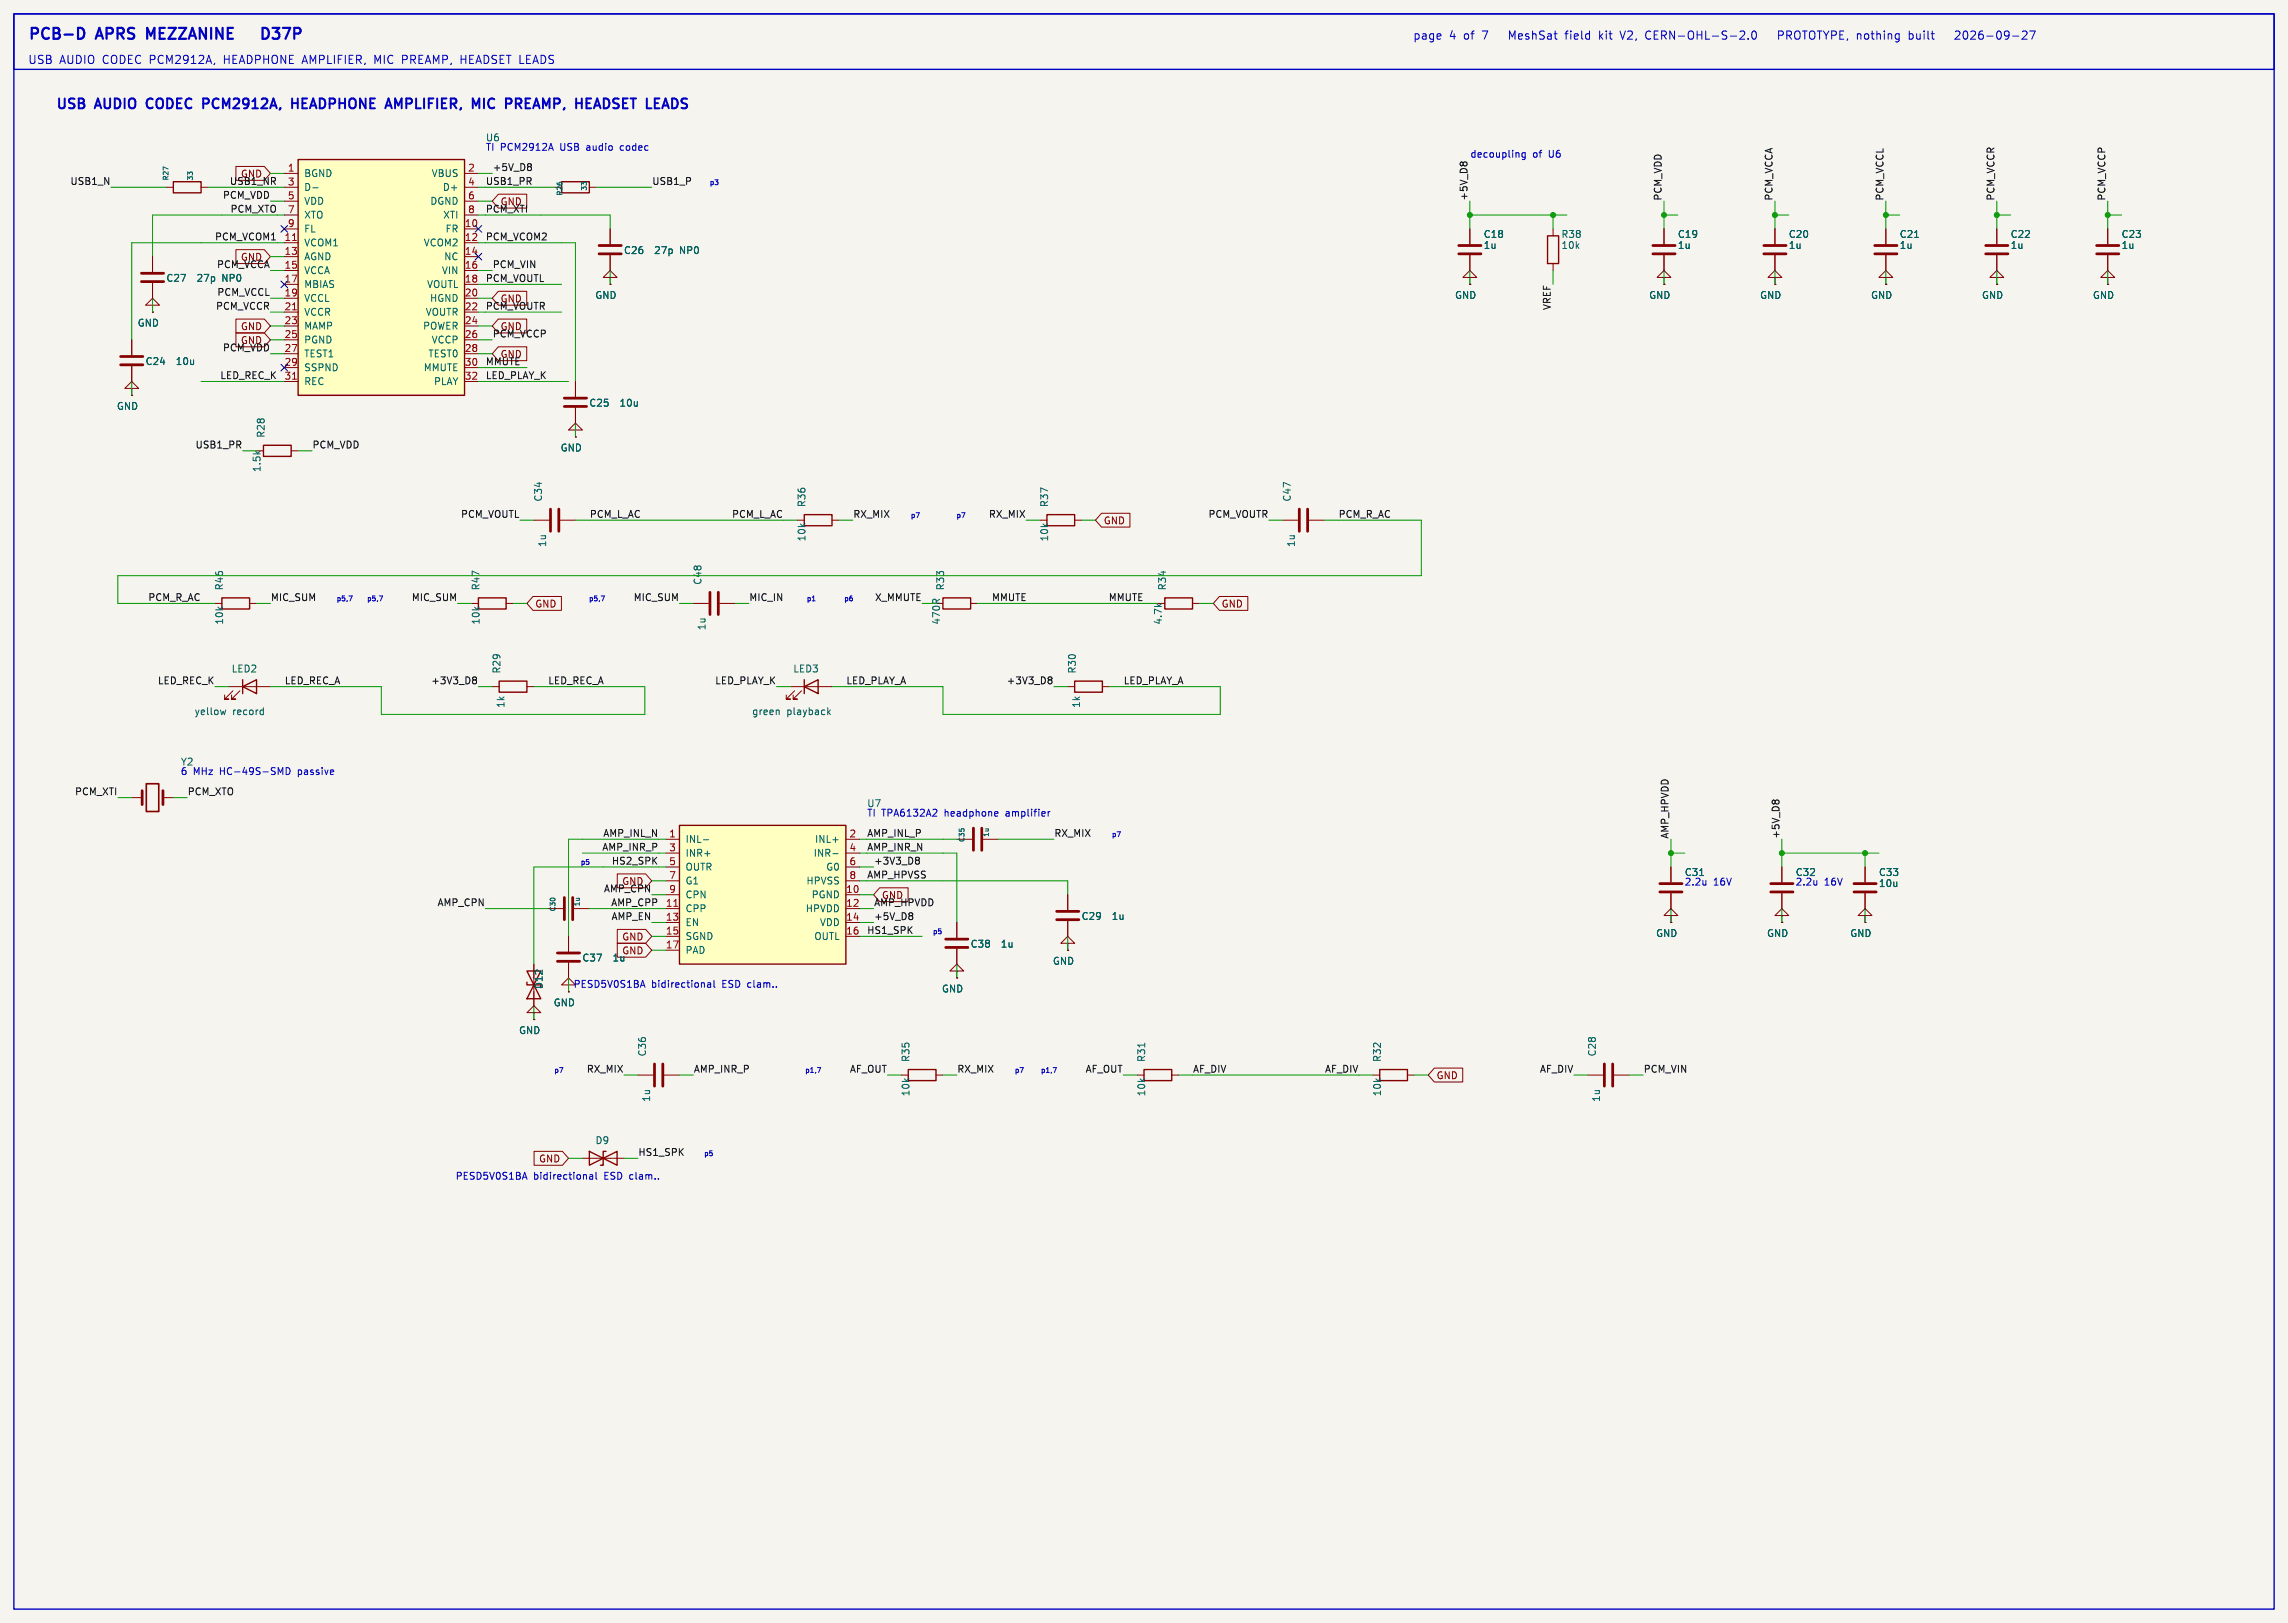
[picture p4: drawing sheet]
<svg xmlns="http://www.w3.org/2000/svg" width="419mm" height="297mm" viewBox="0 0 419 297" stroke-linecap="round" stroke-linejoin="round" font-family="sans-serif">
<defs><g id="words">
<g font-size="2.8" fill="#0000c2">
<text x="5.1" y="7.4">PCB-D</text>
<text x="17.9" y="7.4">APRS</text>
<text x="27.8" y="7.4">MEZZANINE</text>
<text x="51.4" y="7.4">D37P</text>
</g>
<g font-size="2.5" fill="#0000c2">
<text x="10.2" y="20.1">USB</text>
<text x="17.7" y="20.1">AUDIO</text>
<text x="27.7" y="20.1">CODEC</text>
<text x="38.7" y="20.1">PCM2912A,</text>
<text x="55.7" y="20.1">HEADPHONE</text>
<text x="73.8" y="20.1">AMPLIFIER,</text>
<text x="90.3" y="20.1">MIC</text>
<text x="97.1" y="20.1">PREAMP,</text>
<text x="110.6" y="20.1">HEADSET LEADS</text>
</g>
<g font-size="2.1" fill="#0000c2">
<text x="5.1" y="11.8">USB</text>
<text x="10.9" y="11.8">AUDIO CODEC PCM2912A,</text>
<text x="41.3" y="11.8">HEADPHONE AMPLIFIER,</text>
<text x="69.2" y="11.8">MIC PREAMP,</text>
<text x="85.3" y="11.8">HEADSET LEADS</text>
<text x="258.8" y="7.4">page</text>
<text x="265.4" y="7.4">4</text>
<text x="268.2" y="7.4">of</text>
<text x="271.7" y="7.4">7</text>
<text x="277" y="7.4">MeshSat</text>
<text x="287.5" y="7.4">field</text>
<text x="293.8" y="7.4">kit</text>
<text x="297.9" y="7.4">V2,</text>
<text x="302.6" y="7.4">CERN-OHL-S-2.0</text>
<text x="327.4" y="7.4">PROTOTYPE, nothing</text>
<text x="351.6" y="7.4">built</text>
<text x="360.6" y="7.4">2026-09-27</text>
</g>
<g font-size="1.8" fill="#0000c2">
<text x="88.9" y="27.7">TI PCM2912A</text>
<text x="88.9" y="26.1">U6</text>
<text x="102.7" y="27.7">USB</text>
<text x="107.7" y="27.7">audio</text>
<text x="114.1" y="27.7">codec</text>
<text x="269.2" y="29">decoupling</text>
<text x="280.8" y="29">of</text>
<text x="283.8" y="29">U6</text>
<text x="33" y="142">6</text>
<text x="35.4" y="142">MHz</text>
<text x="40.4" y="142">HC-49S-SMD</text>
<text x="54.9" y="142">passive</text>
<text x="158.7" y="149.6">TI TPA6132A2</text>
<text x="158.8" y="148">U7</text>
<text x="173.1" y="149.6">headphone</text>
<text x="184.5" y="149.6">amplifier</text>
<text x="308.5" y="162.2">2.2u</text>
<text x="313.8" y="162.2">16V</text>
<text x="328.8" y="162.2">2.2u</text>
<text x="334.2" y="162.2">16V</text>
<text x="105" y="180.9">PESD5V0S1BA</text>
<text x="119.3" y="180.9">bidirectional</text>
<text x="132.4" y="180.9">ESD clam..</text>
<text x="83.4" y="216.1">PESD5V0S1BA</text>
<text x="97.7" y="216.1">bidirectional</text>
<text x="110.8" y="216.1">ESD clam..</text>
</g>
<g font-size="1.8" fill="#0f0f0f">
<text x="12.8" y="33.9">USB1_N</text>
<text x="42" y="33.9">USB1_NR</text>
<text x="44" y="32.7">GND</text>
<text x="88.9" y="33.9">USB1_PR</text>
<text x="90.2" y="31.4">+5V_D8</text>
<text x="119.4" y="33.9">USB1_P</text>
<text x="40.7" y="36.5">PCM_VDD</text>
<text x="42.1" y="39">PCM_XTO</text>
<text x="88.9" y="39">PCM_XTI</text>
<text x="91.6" y="37.8">GND</text>
<text x="268.9" y="36.8" transform="rotate(-90 268.9 36.8)">+5V_D8</text>
<text x="304.5" y="36.8" transform="rotate(-90 304.5 36.8)">PCM_VDD</text>
<text x="324.8" y="36.8" transform="rotate(-90 324.8 36.8)">PCM_VCCA</text>
<text x="345.1" y="36.8" transform="rotate(-90 345.1 36.8)">PCM_VCCL</text>
<text x="365.4" y="36.8" transform="rotate(-90 365.4 36.8)">PCM_VCCR</text>
<text x="385.7" y="36.8" transform="rotate(-90 385.7 36.8)">PCM_VCCP</text>
<text x="39.3" y="44.1">PCM_VCOM1</text>
<text x="44" y="47.9">GND</text>
<text x="88.9" y="44.1">PCM_VCOM2</text>
<text x="39.7" y="49.2">PCM_VCCA</text>
<text x="88.9" y="51.7">PCM_VOUTL</text>
<text x="90.2" y="49.2">PCM_VIN</text>
<text x="39.5" y="56.8">PCM_VCCR</text>
<text x="39.7" y="54.3">PCM_VCCL</text>
<text x="88.9" y="56.8">PCM_VOUTR</text>
<text x="91.6" y="55.6">GND</text>
<text x="284.1" y="56.9" transform="rotate(-90 284.1 56.9)">VREF</text>
<text x="40.7" y="64.4">PCM_VDD</text>
<text x="44" y="63.2">GND</text>
<text x="90.2" y="61.9">PCM_VCCP</text>
<text x="91.6" y="60.6">GND</text>
<text x="91.6" y="65.7">GND</text>
<text x="40.3" y="69.5">LED_REC_K</text>
<text x="88.9" y="67">MMUTE</text>
<text x="88.9" y="69.5">LED_PLAY_K</text>
<text x="35.7" y="82.2">USB1_PR</text>
<text x="57.1" y="82.2">PCM_VDD</text>
<text x="84.3" y="94.9">PCM_VOUTL</text>
<text x="107.9" y="94.9">PCM_L_AC</text>
<text x="134" y="94.9">PCM_L_AC</text>
<text x="156.2" y="94.9">RX_MIX</text>
<text x="181" y="94.9">RX_MIX</text>
<text x="221.3" y="94.9">PCM_VOUTR</text>
<text x="245.1" y="94.9">PCM_R_AC</text>
<text x="27.1" y="110.1">PCM_R_AC</text>
<text x="49.5" y="110.1">MIC_SUM</text>
<text x="75.3" y="110.1">MIC_SUM</text>
<text x="116" y="110.1">MIC_SUM</text>
<text x="137.2" y="110.1">MIC_IN</text>
<text x="160.2" y="110.1">X_MMUTE</text>
<text x="181.6" y="110.1">MMUTE</text>
<text x="203" y="110.1">MMUTE</text>
<text x="28.8" y="125.4">LED_REC_K</text>
<text x="52.1" y="125.4">LED_REC_A</text>
<text x="78.9" y="125.4">+3V3_D8</text>
<text x="100.3" y="125.4">LED_REC_A</text>
<text x="130.9" y="125.4">LED_PLAY_K</text>
<text x="154.9" y="125.4">LED_PLAY_A</text>
<text x="184.3" y="125.4">+3V3_D8</text>
<text x="205.7" y="125.4">LED_PLAY_A</text>
<text x="13.6" y="145.7">PCM_XTI</text>
<text x="34.3" y="145.7">PCM_XTO</text>
<text x="110.2" y="155.9">AMP_INR_P</text>
<text x="110.4" y="153.3">AMP_INL_N</text>
<text x="158.7" y="155.9">AMP_INR_N</text>
<text x="158.7" y="153.3">AMP_INL_P</text>
<text x="193" y="153.3">RX_MIX</text>
<text x="305.7" y="153.7" transform="rotate(-90 305.7 153.7)">AMP_HPVDD</text>
<text x="326" y="153.7" transform="rotate(-90 326 153.7)">+5V_D8</text>
<text x="112" y="158.4">HS2_SPK</text>
<text x="158.7" y="160.9">AMP_HPVSS</text>
<text x="160" y="158.4">+3V3_D8</text>
<text x="80" y="166">AMP_CPN</text>
<text x="110.5" y="163.5">AMP_CPN</text>
<text x="111.9" y="166">AMP_CPP</text>
<text x="113.9" y="162.2">GND</text>
<text x="160" y="166">AMP_HPVDD</text>
<text x="161.4" y="164.8">GND</text>
<text x="111.9" y="168.6">AMP_EN</text>
<text x="158.7" y="171.1">HS1_SPK</text>
<text x="160" y="168.6">+5V_D8</text>
<text x="107.4" y="196.5">RX_MIX</text>
<text x="127" y="196.5">AMP_INR_P</text>
<text x="155.6" y="196.5">AF_OUT</text>
<text x="175.3" y="196.5">RX_MIX</text>
<text x="198.8" y="196.5">AF_OUT</text>
<text x="218.4" y="196.5">AF_DIV</text>
<text x="242.6" y="196.5">AF_DIV</text>
<text x="282" y="196.5">AF_DIV</text>
<text x="301" y="196.5">PCM_VIN</text>
<text x="116.8" y="211.7">HS1_SPK</text>
</g>
<g font-size="1.8" fill="#a90000">
<text x="52.6" y="31.5">1</text>
<text x="52.6" y="34">3</text>
<text x="85.7" y="31.5">2</text>
<text x="85.7" y="34">4</text>
<text x="52.6" y="36.6">5</text>
<text x="52.6" y="39.1">7</text>
<text x="52.6" y="41.7">9</text>
<text x="85" y="41.7">10</text>
<text x="85.7" y="36.6">6</text>
<text x="85.7" y="39.1">8</text>
<text x="52" y="44.2">11</text>
<text x="52" y="46.7">13</text>
<text x="85" y="44.2">12</text>
<text x="85" y="46.7">14</text>
<text x="52" y="49.3">15</text>
<text x="52" y="51.8">17</text>
<text x="85" y="49.3">16</text>
<text x="85" y="51.8">18</text>
<text x="52" y="54.4">19</text>
<text x="52" y="56.9">21</text>
<text x="52" y="59.4">23</text>
<text x="85" y="54.4">20</text>
<text x="85" y="56.9">22</text>
<text x="85" y="59.4">24</text>
<text x="52" y="62">25</text>
<text x="52" y="64.5">27</text>
<text x="85" y="62">26</text>
<text x="85" y="64.5">28</text>
<text x="52" y="67.1">29</text>
<text x="52" y="69.6">31</text>
<text x="85" y="67.1">30</text>
<text x="85" y="69.6">32</text>
<text x="122.5" y="153.4">1</text>
<text x="122.5" y="156">3</text>
<text x="155.5" y="153.4">2</text>
<text x="155.5" y="156">4</text>
<text x="122.5" y="158.5">5</text>
<text x="122.5" y="161">7</text>
<text x="155.5" y="158.5">6</text>
<text x="155.5" y="161">8</text>
<text x="121.9" y="166.1">11</text>
<text x="122.5" y="163.6">9</text>
<text x="154.9" y="163.6">10</text>
<text x="154.9" y="166.1">12</text>
<text x="121.9" y="168.7">13</text>
<text x="121.9" y="171.2">15</text>
<text x="121.9" y="173.7">17</text>
<text x="154.9" y="168.7">14</text>
<text x="154.9" y="171.2">16</text>
</g>
<g font-size="1.8" fill="#006464">
<text x="55.6" y="32.6">BGND</text>
<text x="55.6" y="35.2">D-</text>
<text x="79" y="32.6">VBUS</text>
<text x="81" y="35.2">D+</text>
<text x="55.6" y="37.7">VDD</text>
<text x="55.6" y="40.2">XTO</text>
<text x="78.7" y="37.7">DGND</text>
<text x="81.1" y="40.2">XTI</text>
<text x="55.6" y="42.8">FL</text>
<text x="55.6" y="45.3">VCOM1</text>
<text x="55.6" y="47.9">AGND</text>
<text x="77.5" y="45.3">VCOM2</text>
<text x="81.3" y="47.9">NC</text>
<text x="81.5" y="42.8">FR</text>
<text x="114.2" y="46.7">C26</text>
<text x="119.7" y="46.7">27p</text>
<text x="124.5" y="46.7">NP0</text>
<text x="271.7" y="45.8">1u</text>
<text x="271.7" y="43.8">C18</text>
<text x="285.9" y="45.8">10k</text>
<text x="285.9" y="43.8">R38</text>
<text x="307.2" y="45.8">1u</text>
<text x="307.2" y="43.8">C19</text>
<text x="327.6" y="45.8">1u</text>
<text x="327.6" y="43.8">C20</text>
<text x="347.9" y="45.8">1u</text>
<text x="347.9" y="43.8">C21</text>
<text x="368.2" y="45.8">1u</text>
<text x="368.2" y="43.8">C22</text>
<text x="388.5" y="45.8">1u</text>
<text x="388.5" y="43.8">C23</text>
<text x="30.4" y="51.8">C27</text>
<text x="35.9" y="51.8">27p</text>
<text x="40.6" y="51.8">NP0</text>
<text x="55.6" y="50.4">VCCA</text>
<text x="55.6" y="52.9">MBIAS</text>
<text x="78.1" y="52.9">VOUTL</text>
<text x="80.8" y="50.4">VIN</text>
<text x="55.6" y="55.5">VCCL</text>
<text x="55.6" y="58">VCCR</text>
<text x="77.9" y="58">VOUTR</text>
<text x="78.7" y="55.5">HGND</text>
<text x="108.9" y="54.9">GND</text>
<text x="266.4" y="54.9">GND</text>
<text x="302" y="54.9">GND</text>
<text x="322.3" y="54.9">GND</text>
<text x="342.6" y="54.9">GND</text>
<text x="362.9" y="54.9">GND</text>
<text x="383.3" y="54.9">GND</text>
<text x="25.1" y="60">GND</text>
<text x="55.6" y="60.6">MAMP</text>
<text x="55.6" y="63.1">PGND</text>
<text x="55.6" y="65.6">TEST1</text>
<text x="77.4" y="60.6">POWER</text>
<text x="78.4" y="65.6">TEST0</text>
<text x="79" y="63.1">VCCP</text>
<text x="26.6" y="67">C24</text>
<text x="32.1" y="67">10u</text>
<text x="55.6" y="68.2">SSPND</text>
<text x="55.6" y="70.7">REC</text>
<text x="77.5" y="68.2">MMUTE</text>
<text x="79.4" y="70.7">PLAY</text>
<text x="21.3" y="75.2">GND</text>
<text x="107.8" y="74.7">C25</text>
<text x="113.4" y="74.7">10u</text>
<text x="48.7" y="80.3" transform="rotate(-90 48.7 80.3)">R28</text>
<text x="102.6" y="82.9">GND</text>
<text x="47.9" y="86.5" transform="rotate(-90 47.9 86.5)">1.5k</text>
<text x="99.5" y="91.9" transform="rotate(-90 99.5 91.9)">C34</text>
<text x="147.7" y="93" transform="rotate(-90 147.7 93)">R36</text>
<text x="192.2" y="93" transform="rotate(-90 192.2 93)">R37</text>
<text x="236.6" y="91.9" transform="rotate(-90 236.6 91.9)">C47</text>
<text x="100.2" y="100.3" transform="rotate(-90 100.2 100.3)">1u</text>
<text x="147.7" y="99.2" transform="rotate(-90 147.7 99.2)">10k</text>
<text x="192.2" y="99.2" transform="rotate(-90 192.2 99.2)">10k</text>
<text x="237.4" y="100.3" transform="rotate(-90 237.4 100.3)">1u</text>
<text x="128.7" y="107.2" transform="rotate(-90 128.7 107.2)">C48</text>
<text x="41.1" y="108.2" transform="rotate(-90 41.1 108.2)">R46</text>
<text x="88" y="108.2" transform="rotate(-90 88 108.2)">R47</text>
<text x="173.1" y="108.2" transform="rotate(-90 173.1 108.2)">R33</text>
<text x="213.8" y="108.2" transform="rotate(-90 213.8 108.2)">R34</text>
<text x="41.1" y="114.5" transform="rotate(-90 41.1 114.5)">10k</text>
<text x="88" y="114.5" transform="rotate(-90 88 114.5)">10k</text>
<text x="129.4" y="115.5" transform="rotate(-90 129.4 115.5)">1u</text>
<text x="172.4" y="114.5" transform="rotate(-90 172.4 114.5)">470R</text>
<text x="213" y="114.5" transform="rotate(-90 213 114.5)">4.7k</text>
<text x="42.3" y="123.3">LED2</text>
<text x="91.9" y="123.4" transform="rotate(-90 91.9 123.4)">R29</text>
<text x="145.2" y="123.3">LED3</text>
<text x="197.3" y="123.4" transform="rotate(-90 197.3 123.4)">R30</text>
<text x="35.6" y="131.1">yellow</text>
<text x="42.6" y="131.1">record</text>
<text x="92.6" y="129.7" transform="rotate(-90 92.6 129.7)">1k</text>
<text x="137.7" y="131.1">green</text>
<text x="144.1" y="131.1">playback</text>
<text x="198" y="129.7" transform="rotate(-90 198 129.7)">1k</text>
<text x="33" y="140.4">Y2</text>
<text x="125.5" y="154.5">INL-</text>
<text x="149.2" y="154.5">INL+</text>
<text x="125.5" y="157.1">INR+</text>
<text x="125.5" y="159.6">OUTR</text>
<text x="148.9" y="157.1">INR-</text>
<text x="151.2" y="159.6">G0</text>
<text x="308.5" y="160.6">C31</text>
<text x="328.8" y="160.6">C32</text>
<text x="344.1" y="160.6">C33</text>
<text x="125.5" y="162.2">G1</text>
<text x="125.5" y="164.7">CPN</text>
<text x="125.5" y="167.2">CPP</text>
<text x="147.5" y="167.2">HPVDD</text>
<text x="147.6" y="162.2">HPVSS</text>
<text x="148.6" y="164.7">PGND</text>
<text x="344.1" y="162.6">10u</text>
<text x="125.5" y="169.8">EN</text>
<text x="125.5" y="172.3">SGND</text>
<text x="149.1" y="172.3">OUTL</text>
<text x="150.1" y="169.8">VDD</text>
<text x="177.7" y="173.7">C38</text>
<text x="183.2" y="173.7">1u</text>
<text x="198" y="168.6">C29</text>
<text x="203.5" y="168.6">1u</text>
<text x="303.3" y="171.8">GND</text>
<text x="323.6" y="171.8">GND</text>
<text x="338.8" y="171.8">GND</text>
<text x="106.6" y="176.3">C37</text>
<text x="112.1" y="176.3">1u</text>
<text x="125.5" y="174.9">PAD</text>
<text x="192.8" y="176.8">GND</text>
<text x="99.6" y="181.2" transform="rotate(-90 99.6 181.2)">D12</text>
<text x="101.3" y="184.5">GND</text>
<text x="172.4" y="181.9">GND</text>
<text x="95" y="189.5">GND</text>
<text x="118.5" y="193.5" transform="rotate(-90 118.5 193.5)">C36</text>
<text x="166.8" y="194.6" transform="rotate(-90 166.8 194.6)">R35</text>
<text x="210" y="194.6" transform="rotate(-90 210 194.6)">R31</text>
<text x="253.1" y="194.6" transform="rotate(-90 253.1 194.6)">R32</text>
<text x="292.5" y="193.5" transform="rotate(-90 292.5 193.5)">C28</text>
<text x="119.3" y="201.9" transform="rotate(-90 119.3 201.9)">1u</text>
<text x="166.8" y="200.8" transform="rotate(-90 166.8 200.8)">10k</text>
<text x="210" y="200.8" transform="rotate(-90 210 200.8)">10k</text>
<text x="253.1" y="200.8" transform="rotate(-90 253.1 200.8)">10k</text>
<text x="293.3" y="201.9" transform="rotate(-90 293.3 201.9)">1u</text>
<text x="109" y="209.7">D9</text>
</g>
<g font-size="1.8" fill="#840000">
<text x="44" y="60.6">GND</text>
<text x="202.1" y="96.2">GND</text>
<text x="97.9" y="111.4">GND</text>
<text x="223.7" y="111.4">GND</text>
<text x="113.9" y="172.4">GND</text>
<text x="113.9" y="174.9">GND</text>
<text x="263" y="197.8">GND</text>
<text x="98.6" y="213">GND</text>
</g>
<g font-size="1.3" fill="#006464">
<text x="31.1" y="33.2" transform="rotate(-90 31.1 33.2)">R27</text>
<text x="35.5" y="33.2" transform="rotate(-90 35.5 33.2)">33</text>
<text x="103.2" y="36" transform="rotate(-90 103.2 36)">R26</text>
<text x="107.7" y="35.1" transform="rotate(-90 107.7 35.1)">33</text>
<text x="176.9" y="154.3" transform="rotate(-90 176.9 154.3)">C35</text>
<text x="181.3" y="153.4" transform="rotate(-90 181.3 153.4)">1u</text>
<text x="101.9" y="167" transform="rotate(-90 101.9 167)">C30</text>
<text x="106.4" y="166.1" transform="rotate(-90 106.4 166.1)">1u</text>
</g>
<g font-size="1.3" fill="#0000c2">
<text x="129.9" y="33.9">p3</text>
<text x="166.8" y="94.9">p7</text>
<text x="175.1" y="94.9">p7</text>
<text x="61.6" y="110.1">p5,7</text>
<text x="67.1" y="110.1">p5,7</text>
<text x="107.8" y="110.1">p5,7</text>
<text x="147.7" y="110.1">p1</text>
<text x="154.5" y="110.1">p6</text>
<text x="203.6" y="153.3">p7</text>
<text x="106.3" y="158.4">p5</text>
<text x="170.8" y="171.1">p5</text>
<text x="101.4" y="196.5">p7</text>
<text x="147.4" y="196.5">p1,7</text>
<text x="185.8" y="196.5">p7</text>
<text x="190.6" y="196.5">p1,7</text>
<text x="128.9" y="211.7">p5</text>
</g>
</g></defs>
<path d="M0 -.1h419.1v297.3h-419.1z" fill="#f5f4ef" stroke="#f5f4ef" stroke-width=".18"/>
<g fill="none" stroke="#840000" stroke-width=".18">
<path d="M101.6 34.3h1.3M107.9 34.3h1.3M111.8 50.8h1.2l-1.2-1.3-1.3 1.3h1.3v1.3M111.8 52.1h.1M111.8 41.9v2.8M111.8 46.7v2.8M269.2 50.8h1.3l-1.3-1.3-1.2 1.3h1.2v1.3M269.2 52.1h.1M269.2 41.9v2.8M269.2 46.7v2.8M284.5 41.9v1.3M284.5 48.3v1.2"/>
<path d="M304.8 50.8h1.3l-1.3-1.3-1.3 1.3h1.3v1.3M304.8 52.1h.1M304.8 41.9v2.8M304.8 46.7v2.8M325.1 50.8h1.3l-1.3-1.3-1.3 1.3h1.3v1.3M325.1 52.1h.1M325.1 41.9v2.8M325.1 46.7v2.8M345.4 50.8h1.3l-1.3-1.3-1.2 1.3h1.2v1.3M345.4 52.1h.1M345.4 41.9v2.8M345.4 46.7v2.8"/>
<path d="M365.8 50.8h1.2l-1.2-1.3-1.3 1.3h1.3v1.3M365.8 52.1h.1M365.8 41.9v2.8M365.8 46.7v2.8M386.1 50.8h1.2l-1.2-1.3-1.3 1.3h1.3v1.3M386.1 52.1h.1M386.1 41.9v2.8M386.1 46.7v2.8M105.4 78.7h1.3l-1.3-1.2-1.3 1.2h1.3v1.3M105.4 69.8v2.8M105.4 74.7v2.8M47 82.5h1.3"/>
<path d="M53.3 82.5h1.3M97.8 95.2h2.8M102.6 95.2h2.8M105.4 80h.1M146 95.2h1.3M152.4 95.2h1.3M190.5 95.2h1.3M196.8 95.2h1.3M234.9 95.2h2.8M239.8 95.2h2.8M39.4 110.5h1.2M45.7 110.5h1.3"/>
<path d="M86.4 110.5h1.2M92.7 110.5h1.3M127 110.5h2.8M131.8 110.5h2.8M177.8 110.5h1.3M212.1 110.5h1.3M218.4 110.5h1.3M41.9 125.7h7.6M42.7 126.5l-1.6 1.5h.8h-.8v-.7M43.9 126.5l-1.5 1.5h.8h-.8v-.7M90.2 125.7h1.2M96.5 125.7h1.3"/>
<path d="M144.8 125.7h7.6M145.5 126.5l-1.5 1.5h.8h-.8v-.7M146.8 126.5l-1.5 1.5h.7h-.7v-.7M195.6 125.7h1.2M201.9 125.7h1.3M24.1 146h1.9M29.8 146h1.9M175.3 153.7h2.8M180.1 153.7h2.8M326.4 158.7v2.8M341.6 158.7v2.8M97.8 176.5v2.6"/>
<path d="M100.3 166.4h2.8M104.1 171.4v2.8M104.1 176.3v2.8M105.2 166.4h2.7M175.3 177.8h1.2l-1.2-1.3-1.3 1.3h1.3v1.3M175.3 179.1h.1M175.3 168.9v2.8M175.3 173.7v2.8M195.6 172.7h1.2l-1.2-1.3-1.3 1.3h1.3v1.3M195.6 174h.1M195.6 163.8v2.8M195.6 168.7v2.7"/>
<path d="M326.4 167.6h1.3l-1.3-1.2-1.3 1.2h1.3v1.3M326.4 168.9h.1M326.4 163.6v2.8M341.6 167.6h1.3l-1.3-1.2-1.2 1.2h1.2v1.3M341.6 168.9h.1M341.6 163.6v2.8M97.8 185.4h1.3l-1.3-1.3-1.3 1.3h1.3v1.3M97.8 186.7h.1M97.8 181.6v2.5M104.1 180.3h1.3l-1.3-1.2-1.2 1.2h1.2v1.3M104.1 181.6h.1M116.8 196.8h2.8"/>
<path d="M121.7 196.8h2.8M165.1 196.8h1.3M171.4 196.8h1.3M208.3 196.8h1.2M214.6 196.8h1.3M251.5 196.8h1.2M257.8 196.8h1.3M290.8 196.8h2.8M295.7 196.8h2.7M106.7 212.1h7.6"/>
</g>
<g fill="none" stroke="#840000" stroke-width=".51">
<path d="M109.7 45h4.1M109.7 46.5h4.1M267.2 45h4.1M267.2 46.5h4.1M302.8 45h4M302.8 46.5h4M323.1 45h4.1M323.1 46.5h4.1M343.4 45h4.1M343.4 46.5h4.1M363.7 45h4.1M363.7 46.5h4.1"/>
<path d="M384 45h4.1M384 46.5h4.1M103.4 72.9h4M103.4 74.4h4M100.8 93.2v4.1M102.4 93.2v4.1M238 93.2v4.1M239.5 93.2v4.1M130 108.5v4M131.6 108.5v4M26 144.8v2.5M29.8 144.8v2.5"/>
<path d="M178.3 151.6v4.1M179.8 151.6v4.1M102.1 174.5h4.1M102.1 176h4.1M103.4 164.3v4.1M104.9 164.3v4.1M173.2 172h4.1M173.2 173.5h4.1M193.5 166.9h4.1M193.5 168.4h4.1M324.4 161.8h4M324.4 163.3h4"/>
<path d="M339.6 161.8h4.1M339.6 163.3h4.1M119.9 194.8v4.1M121.4 194.8v4.1M293.9 194.8v4.1M295.4 194.8v4.1"/>
</g>
<path d="M26.8 143.5h2.3v5.1h-2.3z" fill="none" stroke="#840000" stroke-width=".3"/>
<g fill="none" stroke="#840000" stroke-width=".25">
<path d="M102.9 33.3h5v2h-5zM283.5 43.2h2v5.1h-2zM48.3 81.5h5v2.1h-5zM147.3 94.2h5.1v2.1h-5.1zM191.8 94.2h5v2.1h-5zM40.6 109.5h5.1v2h-5.1zM87.6 109.5h5.1v2h-5.1zM172.7 109.5h5.1v2h-5.1zM213.4 109.5h5v2h-5zM44.4 125.7l2.6-1.2v2.5zM44.4 124.5v2.5M91.4 124.7h5.1v2h-5.1z"/>
<path d="M147.3 125.7l2.6-1.2v2.5zM147.3 124.5v2.5M196.8 124.7h5.1v2h-5.1zM96.5 177.8h2.6l-2.6 5.1h2.6zM96.5 179.8v.5h2.6v.5M166.4 195.8h5v2.1h-5zM209.5 195.8h5.1v2.1h-5.1zM252.7 195.8h5.1v2.1h-5.1zM107.9 210.8v2.6l5.1-2.6v2.6zM111 210.8h-.5v2.6h-.5"/>
</g>
<path d="M350.7 43.5h.7M41.3 130l-.2 .9-.2-.7M48.1 130l.1 .1M48.2 129.6v1.3M48.2 130.8l-.1 .1M142.7 130.1v.8M151.7 130.4l.4 .5M152.1 130l-.5 .5M209.7 191v.7" fill="none" stroke="#006464" stroke-width=".18"/>
<path d="M124.5 151.1h30.4v25.4h-30.4z" fill="#ffffc2"/>
<path d="M124.5 151.1h30.4v25.4h-30.4z" fill="none" stroke="#840000" stroke-width=".25"/>
<g fill="none" stroke="#840000" stroke-width=".18">
<path d="M121.9 153.7h2.6M121.9 156.2h2.6M121.9 158.7h2.6M154.9 153.7h2.6M154.9 156.2h2.6M154.9 158.7h2.6M306.1 158.7v2.8M121.9 161.3h2.6M121.9 163.8h2.6M121.9 166.4h2.6M121.9 168.9h2.6M121.9 171.4h2.6"/>
<path d="M121.9 174h2.6M154.9 161.3h2.6M154.9 163.8h2.6M154.9 166.4h2.6M154.9 168.9h2.6M154.9 171.4h2.6M306.1 167.6h1.2l-1.2-1.2-1.3 1.2h1.3v1.3M306.1 168.9h.1M306.1 163.6v2.8"/>
</g>
<path d="M128.8 153.8h1M152.6 153.8h.9M152.6 156.3h.9M311.3 160.3h.8" fill="none" stroke="#006464" stroke-width=".18"/>
<path d="M123.4 166h.8" fill="none" stroke="#a90000" stroke-width=".18"/>
<path d="M304 161.8h4.1M304 163.3h4.1" fill="none" stroke="#840000" stroke-width=".51"/>
<path d="M54.6 29.2h30.5v43.2h-30.5z" fill="#ffffc2"/>
<path d="M31.7 33.3h5.1v2h-5.1zM54.6 29.2h30.5v43.2h-30.5z" fill="none" stroke="#840000" stroke-width=".25"/>
<g fill="none" stroke="#840000" stroke-width=".18">
<path d="M30.5 34.3h1.2M36.8 34.3h1.3M43.2 30.5h5.2l1.1 1.2-1.1 1.3h-5.2zM52.1 31.7h2.5M52.1 34.3h2.5M52.1 36.8h2.5M52.1 39.4h2.5M85.1 31.7h2.5M85.1 34.3h2.5M85.1 36.8h2.5M85.1 39.4h2.5M91.3 35.6h5.2v2.5h-5.2l-1.1-1.3z"/>
<path d="M27.9 55.9h1.3l-1.3-1.3-1.2 1.3h1.2v1.2M27.9 57.1h.1M27.9 47v2.8M27.9 51.8v2.8M43.2 45.7h5.2l1.1 1.3-1.1 1.3h-5.2zM43.2 58.4h5.2l1.1 1.3-1.1 1.3h-5.2zM52.1 41.9h2.5M52.1 44.4h2.5M52.1 47h2.5M52.1 49.5h2.5M52.1 52.1h2.5M52.1 54.6h2.5"/>
<path d="M52.1 57.1h2.5M52.1 59.7h2.5M85.1 41.9h2.5M85.1 44.4h2.5M85.1 47h2.5M85.1 49.5h2.5M85.1 52.1h2.5M85.1 54.6h2.5M85.1 57.1h2.5M85.1 59.7h2.5M91.3 58.4h5.2v2.6h-5.2l-1.1-1.3zM91.3 53.3h5.2v2.6h-5.2l-1.1-1.3z"/>
<path d="M111.8 52.1h.1M111.8 41.9v2.8M111.8 46.7v2.8M269.2 52.1h.1M269.2 41.9v2.8M269.2 46.7v2.8M304.8 52.1h.1M304.8 41.9v2.8M304.8 46.7v2.8M325.1 52.1h.1M325.1 41.9v2.8M325.1 46.7v2.8"/>
<path d="M345.4 52.1h.1M345.4 41.9v2.8M345.4 46.7v2.8M365.8 52.1h.1M365.8 41.9v2.8M365.8 46.7v2.8M386.1 52.1h.1M386.1 41.9v2.8M386.1 46.7v2.8M24.1 71.1h1.3l-1.3-1.3-1.2 1.3h1.2v1.3M24.1 72.4h.1M24.1 62.2v2.8"/>
<path d="M24.1 67.1v2.7M43.2 61h5.2l1.1 1.2-1.1 1.3h-5.2zM52.1 62.2h2.5M52.1 64.8h2.5M52.1 67.3h2.5M52.1 69.8h2.5M85.1 62.2h2.5M85.1 64.8h2.5M85.1 67.3h2.5M85.1 69.8h2.5M91.3 63.5h5.2v2.5h-5.2l-1.1-1.2zM105.4 69.8v2.8"/>
<path d="M105.4 74.7v2.8M105.4 80h.1M201.8 94h5.2v2.5h-5.2l-1.1-1.3zM97.6 109.2h5.2v2.6h-5.2l-1.1-1.3zM223.4 109.2h5.2v2.6h-5.2l-1.2-1.3zM306.1 158.7v2.8M326.4 158.7v2.8M341.6 158.7v2.8M97.8 176.5v2.6M104.1 171.4v2.8M104.1 176.3v2.8M113.1 172.7h5.2l1.1 1.3-1.1 1.3h-5.2z"/>
<path d="M113.1 160h5.2l1.1 1.3-1.1 1.3h-5.2zM113.1 170.2h5.2l1.1 1.2-1.1 1.3h-5.2zM161.1 162.6h5.2v2.5h-5.2l-1.1-1.3zM175.3 179.1h.1M175.3 168.9v2.8M175.3 173.7v2.8M195.6 174h.1M195.6 163.8v2.8M195.6 168.7v2.7M306.1 168.9h.1M306.1 163.6v2.8M326.4 168.9h.1"/>
<path d="M326.4 163.6v2.8M341.6 168.9h.1M341.6 163.6v2.8M97.8 186.7h.1M97.8 181.6v2.5M104.1 181.6h.1M262.7 195.6h5.2v2.5h-5.2l-1.1-1.3zM97.8 210.8h5.2l1.1 1.3-1.1 1.3h-5.2z"/>
</g>
<path d="M57.3 34.4h1M350.7 43.5h.7M311.3 160.3h.8" fill="none" stroke="#006464" stroke-width=".18"/>
<path d="M53.6 44h.7M53.6 56.7h.7M53.6 69.4h.7" fill="none" stroke="#a90000" stroke-width=".18"/>
<path d="M25.9 50h4.1M25.9 51.6h4.1M22.1 65.3h4.1M22.1 66.8h4.1" fill="none" stroke="#840000" stroke-width=".51"/>
<g fill="none" stroke="#0f0f0f" stroke-width=".18">
<path d="M97.1 30l.2 .2-.2 .3 .2 .3v.2l-.2 .2M267.5 29.9l.2-.2 .3 .2 .2-.2h.3l.2 .2M86.8 123.9h.2l.3 .3-.3 .3M86.8 124.5h.2M87 124.5l.3 .2v.3l-.1 .2h-.4M192.2 123.9h.3l.2 .3-.2 .3M192.2 124.5h.3M192.5 124.5l.2 .2v.3l-.1 .2h-.4M167.9 157h.3l.2 .2-.2 .3M167.9 157.5h.3M168.2 157.5l.2 .3v.2l-.1 .2h-.4M324.6 146.7l.2-.2 .4 .2 .2-.2h.2l.3 .2"/>
<path d="M167 167.1l.2 .3-.2 .3 .2 .2v.3l-.2 .2"/>
</g>
<g fill="none" stroke="#009600" stroke-width=".18">
<path d="M20.3 34.3h10.2M38.1 34.3h14M49.5 36.8h2.6M49.5 31.7h2.6M52.1 39.4h-24.2v7.6M87.6 39.4h24.2v2.5M87.6 36.8h2.6M87.6 31.7h2.6M87.6 34.3h14M109.2 34.3h10.2M269.2 39.4h17.8M269.2 36.8v5.1"/>
<path d="M284.5 39.4v2.5M304.8 39.4h2.5M304.8 36.8v5.1M325.1 39.4h2.6M325.1 36.8v5.1M345.4 39.4h2.6M345.4 36.8v5.1M365.8 39.4h2.5M365.8 36.8v5.1M386.1 39.4h2.5M386.1 36.8v5.1M27.9 54.6v2.5"/>
<path d="M49.5 47h2.6M49.5 57.1h2.6M49.5 59.7h2.6M49.5 54.6h2.6M49.5 49.5h2.6M52.1 44.4h-28v17.8M87.6 57.1h15.3M87.6 59.7h2.6M87.6 54.6h2.6M87.6 49.5h2.6M87.6 44.4h17.8v25.4M87.6 52.1h15.3"/>
<path d="M111.8 49.5v2.6M269.2 49.5v2.6M284.5 49.5v2.6M304.8 49.5v2.6M325.1 49.5v2.6M345.4 49.5v2.6M365.8 49.5v2.6M386.1 49.5v2.6M24.1 69.8v2.6M36.8 69.8h15.3M49.5 62.2h2.6M49.5 64.8h2.6"/>
<path d="M87.6 62.2h2.6M87.6 67.3h8.9M87.6 64.8h2.6M87.6 69.8h16.5M105.4 77.5v2.5M44.4 82.5h2.6M54.6 82.5h2.5M95.2 95.2h2.6M105.4 95.2h40.6M153.7 95.2h2.5M188 95.2h2.5M198.1 95.2h2.6"/>
<path d="M232.4 95.2h2.5M242.6 95.2h17.7v10.2h-238.7v5.1h17.8M47 110.5h2.5M83.8 110.5h2.6M94 110.5h2.5M124.5 110.5h2.5M134.6 110.5h2.6M168.9 110.5h2.5M179.1 110.5h33M219.7 110.5h2.5M39.4 125.7h2.5M49.5 125.7h20.3v5.1h48.3v-5.1h-20.3"/>
<path d="M87.6 125.7h2.6M142.2 125.7h2.6M152.4 125.7h20.3v5.1h50.8v-5.1h-20.3M193 125.7h2.6M21.6 146h2.5M31.7 146h2.6M106.7 156.2h15.2M121.9 158.7h-24.1v17.8M121.9 153.7h-17.8v17.7M157.5 156.2h17.8v12.7M157.5 153.7h17.8M157.5 158.7h2.5"/>
<path d="M182.9 153.7h10.1M306.1 156.2h2.5M306.1 153.7v5M326.4 153.7v5M326.4 156.2h17.8M341.6 156.2v2.5M88.9 166.4h11.4M104.1 179.1v2.5M107.9 166.4h14M119.4 171.4h2.5M119.4 174h2.5M119.4 163.8h2.5"/>
<path d="M119.4 161.3h2.5M119.4 168.9h2.5M157.5 171.4h11.4M157.5 163.8h2.5M157.5 166.4h2.5M157.5 161.3h38.1v2.5M157.5 168.9h2.5M175.3 176.5v2.6M195.6 171.4v2.6M306.1 166.4v2.5M326.4 166.4v2.5M341.6 166.4v2.5"/>
<path d="M97.8 184.1v2.6M114.3 196.8h2.5M124.5 196.8h2.5M162.6 196.8h2.5M172.7 196.8h2.6M205.7 196.8h2.6M215.9 196.8h35.6M259.1 196.8h2.5M288.3 196.8h2.5M298.4 196.8h2.6M104.1 212.1h2.6M114.3 212.1h2.5"/>
</g>
<path d="M51.5 51.5l1.2 1.2M51.5 41.3l1.2 1.2M52.7 51.5l-1.2 1.2M52.7 41.3l-1.2 1.2M87 46.4l1.2 1.2M87 41.3l1.2 1.2M88.2 46.4l-1.2 1.2M88.2 41.3l-1.2 1.2M51.5 66.7l1.2 1.2M52.7 66.7l-1.2 1.2" fill="none" stroke="#000084" stroke-width=".18"/>
<g fill="none" stroke="#0000c2" stroke-width=".18">
<path d="M84.5 10.1v1.5M84.5 10.8h.8M286.7 6.2h.5M293 5.7v1.5M293.2 6.6l.4 .6M293.6 6.2l-.6 .5M296.7 5.7l.5 1.5M301.5 6.8l.2 .3 .4 .1M302.1 5.7h-.4l-.2 .3M320.2 7v.2M321 5.8l.2-.1a.8 .8 0 0 1 .5 .7 .8 .8 0 0 1-.5 .8l-.2-.2-.1-.4zM325.8 6.5l.7-.1 .2-.2-.1-.4-.2-.1h-.6v1.5"/>
<path d="M349.7 6.2h.5l.2 .3v.4l-.1 .2h-.6M349.7 5.7v1.5M358.2 5.8l.5-.1 .2 .1 .1 .3-.9 1.1h.9M359.9 5.7a.94 .94 0 0 0 0 1.5M371.8 5.7h1l-.6 1.5M100.9 26.3l.4 1.2M279.4 27.9v1.1l-.3 .2h-.3M279.4 28l-.4-.1-.2 .3 .1 .5h.5M63.9 109.1h.6l-.4 .9M69.5 109.1h.6l-.4 .9M110.1 109.1h.6l-.4 .9M148.8 110h.5"/>
<path d="M51.4 141.5l.4-.9v1.2M52.4 140.6a.64 .64 0 0 1 .7 .6 .64 .64 0 0 1-.7 .6zM170.8 149.4h.8M171.6 148.3v.4M182.4 148.6l.3 .1 .1 .2-.6 .1M182.7 149.4h-.3M192 148.6v.8M192.4 148.6l-.4 .2M117.7 179.5l.4 1.3M130.8 179.5v1.1l.2 .2M312.5 161.2v.9M312.5 161.9l-.1 .1"/>
<path d="M332.8 161.2v.9M332.8 161.9l-.1 .1M129.6 180h.5l.1 .8M130.2 180.2l-.4 .1-.2 .2 .2 .3 .4-.1M149.7 195.5h.6l-.4 .9M192.9 195.5h.6l-.4 .9M96.1 214.7l.4 1.2M108 215.1h.5l.1 .8M108.6 215.4h-.5l-.1 .2 .1 .3h.5M109.2 214.7v1l.2 .2"/>
</g>
<path d="M14.3 5.1a1.05 1.05 0 0 1 1.1 .7 1.05 1.05 0 0 1-.3 1.2l-.8 .1M27.6 6.5l-.6-1.4v2M48.1 5.1a1.05 1.05 0 0 1 1.1 .7 1.05 1.05 0 0 1-.3 1.2l-.8 .1zM49.9 5.1h1.3l-.7 .8h.3M49.9 6.9l.3 .2h.6" fill="none" stroke="#0000c2" stroke-width=".4"/>
<path d="M27 18.3l-.1 .5 .1 .8M37.2 18l.9 .1M38.1 18.9l-.9 .1M53.5 18v1.8M53.5 18.9h1M54.5 18v1.8M72.4 18l.6 1.3M89.6 18.3l-.2 .5 .2 .8M96.3 18.9h.6M97.1 18h-.8v1.8h.8M108.8 19.8l.6-1.8 .6 1.8M109 19.3h.8" fill="none" stroke="#0000c2" stroke-width=".36"/>
<path d="M2.5 2.5h414.1v292.1h-414.1zM2.5 2.5h414.1v10.2h-414.1z" fill="none" stroke="#0000c2" stroke-width=".25"/>
<g fill="#009600" stroke="#009600" stroke-width=".18">
<circle cx="269.2" cy="39.4" r=".46"/>
<circle cx="284.5" cy="39.4" r=".46"/>
<circle cx="304.8" cy="39.4" r=".46"/>
<circle cx="325.1" cy="39.4" r=".46"/>
<circle cx="345.4" cy="39.4" r=".46"/>
<circle cx="365.8" cy="39.4" r=".46"/>
<circle cx="386.1" cy="39.4" r=".46"/>
<circle cx="306.1" cy="156.2" r=".46"/>
<circle cx="326.4" cy="156.2" r=".46"/>
<circle cx="341.6" cy="156.2" r=".46"/>
</g>
<use href="#words"/>
</svg>
